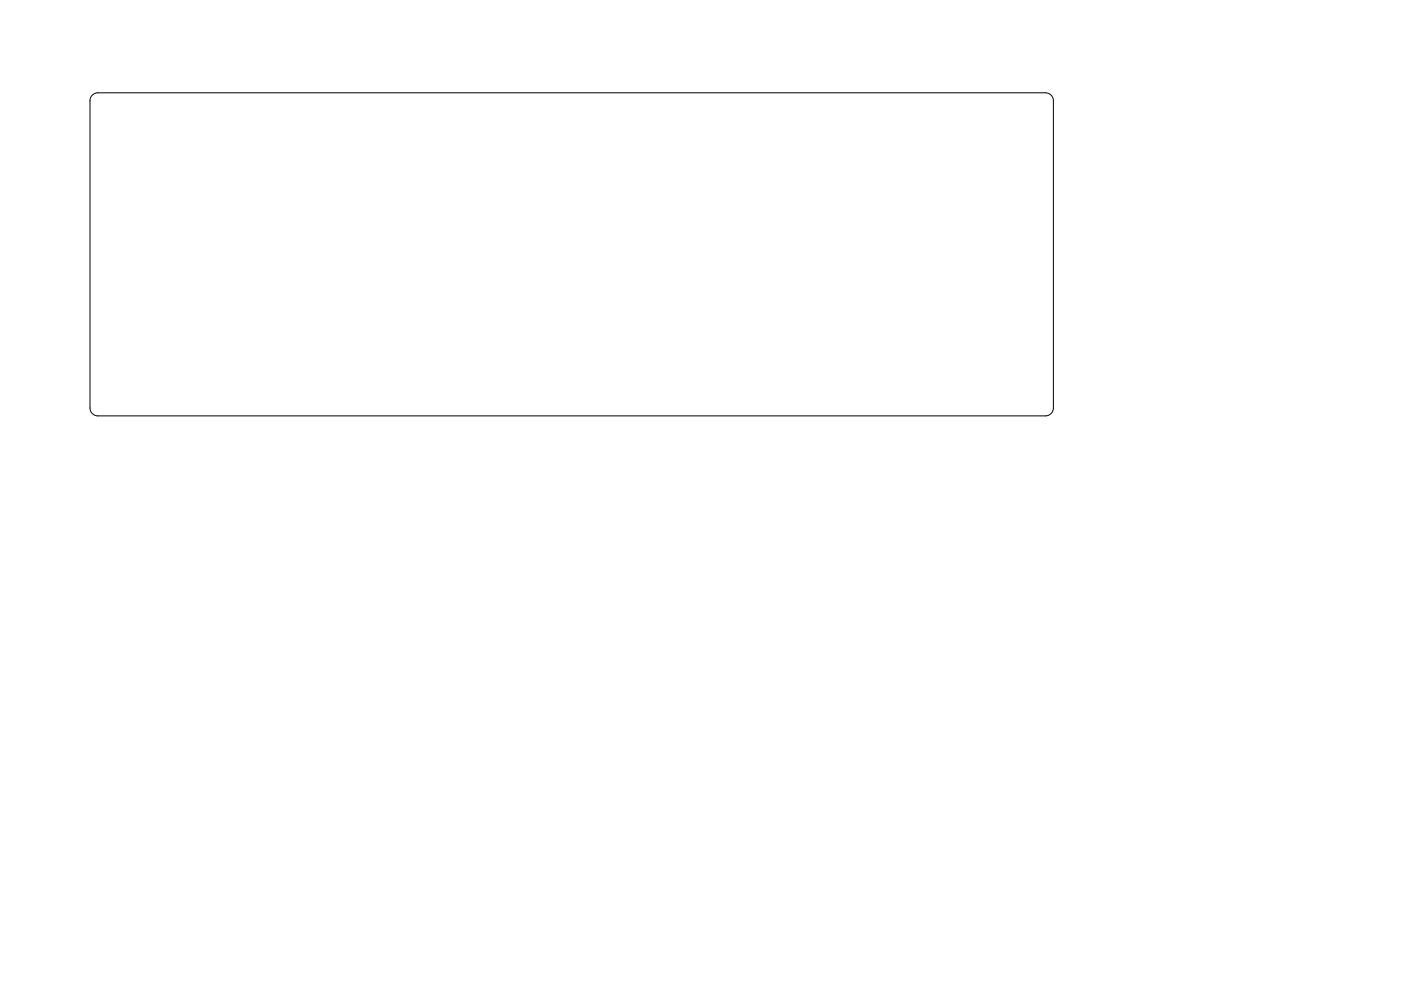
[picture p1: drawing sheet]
<svg xmlns="http://www.w3.org/2000/svg" width="420mm" height="297mm" viewBox="0 0 420 297" stroke-linecap="round" stroke-linejoin="round" font-family="sans-serif">
<path d="M27.7 28.5l.7-.5 1-.2h284.1a2.38 2.38 0 0 1 2.4 2.4v92.1a2.38 2.38 0 0 1-2.4 2.4h-284.1a2.38 2.38 0 0 1-2.4-2.4v-92.1l.1-.8z" fill="none" stroke="#000" stroke-width=".3"/>
</svg>
